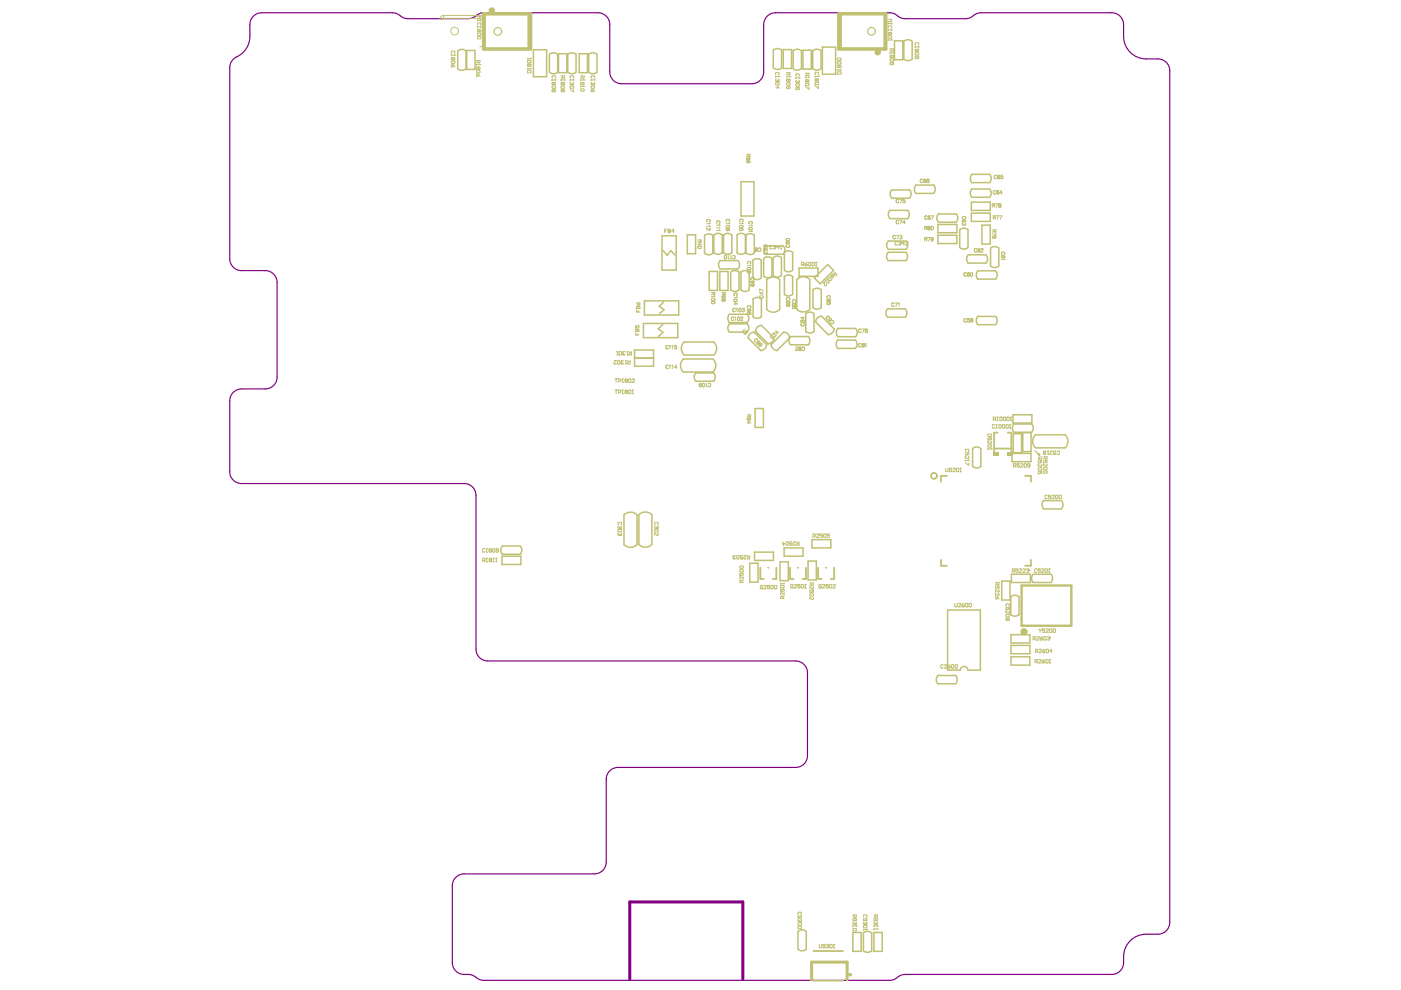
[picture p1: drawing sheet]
<svg xmlns="http://www.w3.org/2000/svg" width="297mm" height="210mm" viewBox="0 0 297 210" stroke-linecap="round" stroke-linejoin="round" font-family="sans-serif">
<path d="M53.5 3.6a2.51 2.51 0 0 1 2-.9h27.7l.7 .1 1.6 .9 1 .3 13.1-.1 .7-.2 1.2-.8 1.1-.2h24.2a2.51 2.51 0 0 1 2.5 2.5v10a2.51 2.51 0 0 0 2.5 2.6h27.6a2.51 2.51 0 0 0 2.5-2.6v-10a2.51 2.51 0 0 1 2.5-2.5h24.2l.7 .1 1.6 .9 1 .3 13.2-.1 .7-.2 1.2-.8 1-.2h27.7a2.51 2.51 0 0 1 2.5 2.5 7 7 0 0 0 1.1 5.6 4.8 4.8 0 0 0 3.7 1.7h2.5a2.51 2.51 0 0 1 2.5 2.5v180.6a2.51 2.51 0 0 1-2.5 2.5 7 7 0 0 0-5.6 1.1 5.3 5.3 0 0 0-1.7 4.9 2.51 2.51 0 0 1-2.5 2.5h-43.8l-1 .2-1.2 .8-1.1 .3h-86l-1.1-.3a3.7 3.7 0 0 0-3.1-1 2.51 2.51 0 0 1-2.5-2.5v-16.3a2.51 2.51 0 0 1 2.5-2.5h27.6a2.51 2.51 0 0 0 2.5-2.5v-17.6a2.51 2.51 0 0 1 2.5-2.5h37.7a2.51 2.51 0 0 0 2.5-2.5v-17.6a2.51 2.51 0 0 0-2.5-2.5h-65.3a2.51 2.51 0 0 1-2.5-2.5v-32.6a2.51 2.51 0 0 0-2.5-2.5h-47.2a2.51 2.51 0 0 1-2.5-2.5v-15a2.51 2.51 0 0 1 2.5-2.5h5a2.51 2.51 0 0 0 2.6-2.5v-20.1a2.51 2.51 0 0 0-2.6-2.5h-5a2.51 2.51 0 0 1-2.5-2.5v-40.6a2.79 2.79 0 0 1 2.1-2.6 4.8 4.8 0 0 0 2.2-4v-3.1z" fill="none" stroke="#800080" stroke-width=".25"/>
<path d="M157.5 207.6v-16.4h-24v16.4" fill="none" stroke="#800080" stroke-width=".64"/>
<g fill="#c0c073">
<path d="M210.6 95.9h1v.8h-1z"/>
<path d="M213.6 95.9h1v.8h-1z"/>
</g>
<g fill="none" stroke="#c0c073" stroke-width=".64">
<path d="M102.5 2.9h10v7.5h-10zM102.7 3h9.4v7.4h-9.4zM177.8 2.9h10v7.5h-10zM178.2 2.9v7.4h9.4v-7.4M220.3 96.4h.1M172.1 207.8v-3.8h7.5v3.8"/>
<circle cx="104.2" cy="2.2" r=".33"/>
<circle cx="186.1" cy="11.1" r=".33"/>
</g>
<g fill="none" stroke="#c0c073" stroke-width=".32">
<path d="M97 10.8a1.24 1.24 0 0 1 1.8 0v3.8a1.34 1.34 0 0 1-1.8 0zM99 10.7h1.7v4h-1.7zM113.1 10.5h2.8v5.8h-2.8zM116.5 11.5a1.34 1.34 0 0 1 1.7 0v3.8a1.24 1.24 0 0 1-1.7 0zM118.4 11.4h1.8v4h-1.8zM120.4 11.5a1.34 1.34 0 0 1 1.7 0v3.8a1.24 1.24 0 0 1-1.7 0zM122.8 11.4h1.8v4h-1.8zM124.8 11.5a1.34 1.34 0 0 1 1.8 0v3.8a1.24 1.24 0 0 1-1.8 0zM164 10.6a1.34 1.34 0 0 1 1.7 0v3.8a1.24 1.24 0 0 1-1.7 0zM166.1 10.5h1.7v4h-1.7zM168.2 10.8a1.34 1.34 0 0 1 1.7 0v3.7a1.24 1.24 0 0 1-1.7 0zM170.2 10.6h1.8v4.1h-1.8z"/>
<path d="M172.3 10.8a1.34 1.34 0 0 1 1.8 0v3.7a1.24 1.24 0 0 1-1.8 0zM174.4 10h2.8v5.7h-2.8zM189.7 8.7h1.7v4h-1.7zM191.6 8.8a1.24 1.24 0 0 1 1.8 0v3.7a1.34 1.34 0 0 1-1.8 0zM157.1 38.5h2.8v7.3h-2.8zM194.2 39.2h3.7a1.24 1.24 0 0 1 0 1.8h-3.7a1.34 1.34 0 0 1 0-1.8zM206 37h3.8a1.24 1.24 0 0 1 0 1.7h-3.8a1.34 1.34 0 0 1 0-1.7zM140.4 50h3v7.3h-3zM140.6 53.1l.9 1 .7-1 .9 1M145.7 49.8h1.8v4h-1.8zM149.4 49.9a1.34 1.34 0 0 1 1.7 0v3.8a1.24 1.24 0 0 1-1.7 0zM150.4 57.6h1.7v4h-1.7z"/>
<path d="M151.4 49.8a1.24 1.24 0 0 1 1.7 0v3.8a1.34 1.34 0 0 1-1.7 0zM152.6 57.6h1.8v4h-1.8zM152.7 55.3h3.8a1.34 1.34 0 0 1 0 1.7h-3.8a1.24 1.24 0 0 1 0-1.7zM153.4 49.8a1.24 1.24 0 0 1 1.8 0v3.8a1.34 1.34 0 0 1-1.8 0zM154.9 57.7a1.34 1.34 0 0 1 1.8 0v3.7a1.24 1.24 0 0 1-1.8 0zM156.3 49.8a1.24 1.24 0 0 1 1.7 0v3.8a1.34 1.34 0 0 1-1.7 0zM157.1 57.7a1.34 1.34 0 0 1 1.8 0v3.7a1.24 1.24 0 0 1-1.8 0zM158.2 49.9a1.24 1.24 0 0 1 1.7 0v3.7a1.34 1.34 0 0 1-1.7 .1zM159.6 55.2a1.34 1.34 0 0 1 1.8 0v3.7a1.24 1.24 0 0 1-1.8 0zM161.9 54.8a1.24 1.24 0 0 1 1.8 0v3.8a1.34 1.34 0 0 1-1.8 0zM162.3 52.2h3.8a1.24 1.24 0 0 1 0 1.7h-3.8a1.34 1.34 0 0 1 0-1.7zM162.5 59.3a1.84 1.84 0 0 1 2.8 0v6.3a1.89 1.89 0 0 1-2.7 0z"/>
<path d="M163.9 54.7a1.24 1.24 0 0 1 1.8 0v3.7a1.34 1.34 0 0 1-1.8 0zM166.3 58.6a1.34 1.34 0 0 1 1.8 0v3.8a1.24 1.24 0 0 1-1.8 0zM166.3 53.5a1.24 1.24 0 0 1 1.8 0v3.8a1.34 1.34 0 0 1-1.8 0zM168.9 59.3a1.84 1.84 0 0 1 2.8 0v6.3a1.89 1.89 0 0 1-2.8 0zM169.4 56.8h4v1.8h-4zM172.7 58.9l2.8-2.8 1.2 1.2-2.8 2.9zM188.3 53.5h3.8a1.24 1.24 0 0 1 0 1.7h-3.8a1.34 1.34 0 0 1 0-1.7zM188.3 51.1h3.8a1.34 1.34 0 0 1 0 1.8h-3.8a1.24 1.24 0 0 1 0-1.8zM189.1 40.3h3.7a1.34 1.34 0 0 1 0 1.7h-3.7a1.24 1.24 0 0 1 0-1.7zM192.5 46.4a1.34 1.34 0 0 0 0-1.8h-3.8a1.24 1.24 0 0 0 0 1.8h3.8M198.9 47.6h4v1.7h-4zM198.9 49.9h4v1.7h-4z"/>
<path d="M199 45.4h3.7a1.34 1.34 0 0 1 0 1.7h-3.7a1.24 1.24 0 0 1 0-1.7zM203.5 48.7a1.34 1.34 0 0 1 1.7 0v3.8a1.24 1.24 0 0 1-1.7 0zM205.3 54h3.7a1.24 1.24 0 0 1 0 1.8h-3.7a1.34 1.34 0 0 1 0-1.8zM205.9 45.2h4.1v1.7h-4.1zM205.9 42.9h4.1v1.7h-4.1zM206 40.1h3.8a1.24 1.24 0 0 1 0 1.7h-3.8a1.34 1.34 0 0 1 0-1.7zM207.3 57.4h3.8a1.24 1.24 0 0 1 0 1.8h-3.8a1.34 1.34 0 0 1 0-1.8zM208.2 47.7h1.7v4h-1.7zM210 56.4a1.24 1.24 0 0 0 1.8 0M210 56.4v-3.8a1.34 1.34 0 0 1 1.8 0v3.8M134.5 74.2h4.1v3.4h-4.1zM134.5 76h4.1"/>
<path d="M134.5 75.9h4.1M136.4 68.6h7.3v3h-7.3zM136.6 63.8h7.3v3h-7.3zM140.5 68.8l-.9 .9 1 .8-1 .9M140.7 64l-.9 .9 1 .8-1 .9M144.8 76.2l6.3-.1a1.84 1.84 0 0 1 0 2.8h-6.2a1.89 1.89 0 0 1-.1-2.7zM145 72.6l6.3-.1a1.84 1.84 0 0 1 0 2.8h-6.3a1.89 1.89 0 0 1 0-2.7zM147.5 79.1h3.8a1.34 1.34 0 0 1 0 1.7h-3.8a1.24 1.24 0 0 1 0-1.7zM154.6 66.6h3.8a1.24 1.24 0 0 1 0 1.8h-3.8a1.34 1.34 0 0 1 0-1.8zM154.6 68.7h3.8a1.24 1.24 0 0 1 0 1.7h-3.8a1.34 1.34 0 0 1 0-1.7zM158.9 70.9l.6-.4 .4-.1 2.6 2.7a1.34 1.34 0 0 1-1.2 1.2l-2.7-2.6zM159.7 63.4a1.34 1.34 0 0 1 1.7 0v3.7a1.24 1.24 0 0 1-1.7 0z"/>
<path d="M160.4 69.5l.7-.4 .3-.1 2.7 2.7a1.34 1.34 0 0 1-1.2 1.2l-2.7-2.7zM163.5 73.1l2.7-2.7a1.24 1.24 0 0 1 1.2 1.3l-2.7 2.6a1.34 1.34 0 0 1-1.2-1.2zM167.6 71.4h3.8a1.34 1.34 0 0 1 0 1.7h-3.8a1.24 1.24 0 0 1 0-1.7zM170.8 66.5a1.24 1.24 0 0 1 1.8 0v3.8a1.34 1.34 0 0 1-1.8 0zM172.4 61.4a1.34 1.34 0 0 1 1.7 0v3.8a1.24 1.24 0 0 1-1.7 0zM173.2 67.5l.6-.4 .4-.1 2.6 2.7a1.34 1.34 0 0 1-1.2 1.3l-2.7-2.7zM177.6 72.1a1.34 1.34 0 0 0 0 1.8M177.6 72.1h3.8a1.24 1.24 0 0 1 0 1.8h-3.8M177.6 69.6h3.8a1.24 1.24 0 0 1 0 1.8h-3.8a1.34 1.34 0 0 1 0-1.8zM188.2 65.5h3.8a1.34 1.34 0 0 1 0 1.7h-3.8a1.24 1.24 0 0 1 0-1.7zM207.3 67.1h3.8a1.24 1.24 0 0 1 0 1.7h-3.8a1.34 1.34 0 0 1 0-1.7zM160.1 86.6h1.8v4h-1.8z"/>
<path d="M206.2 95.1a1.24 1.24 0 0 1 1.8 0v3.8a1.34 1.34 0 0 1-1.8 0zM214.6 96.1h4v1.8h-4zM214.8 87.9h4v1.8h-4zM214.8 92h1.8v4h-1.8zM215 89.9h3.7a1.24 1.24 0 0 1 0 1.8h-3.7a1.34 1.34 0 0 1 0-1.8zM216.9 91.7h1.7v4.1h-1.7zM219.5 92.3l6.3-.1a1.89 1.89 0 0 1 0 2.8h-6.2a1.84 1.84 0 0 1-.1-2.7zM106.4 117.9h4v1.8h-4zM106.5 115.8h3.8a1.34 1.34 0 0 1 0 1.7h-3.8a1.24 1.24 0 0 1 0-1.7zM132.3 109.2a1.89 1.89 0 0 1 2.8 0v6.2a1.84 1.84 0 0 1-2.8 0zM135.5 109.1a1.89 1.89 0 0 1 2.7 0v6.3a1.84 1.84 0 0 1-2.7 0zM159 119.4h1.7v4h-1.7z"/>
<path d="M160 117.1h4v1.7h-4zM165.4 119.1h1.7v4h-1.7zM166.2 116.2h4.1v1.7h-4.1zM171.3 119h1.8v4h-1.8zM172.1 114.4h4.1v1.8h-4.1zM221.3 106.1h3.7a1.24 1.24 0 0 1 0 1.8h-3.7a1.34 1.34 0 0 1 0-1.8zM200.9 129.3h7v12.8h-2.7a.8 .8 0 0 0-.8-.8 .8 .8 0 0 0-.8 .8h-2.7zM212.4 123.2h1.7v4h-1.7zM214.3 126.5a1.34 1.34 0 0 1 1.8 0v3.8a1.24 1.24 0 0 1-1.8 0zM214.3 134.6h4.1v1.7h-4.1zM214.3 136.8h4.1v1.8h-4.1zM214.3 139.3h4.1v1.7h-4.1z"/>
<path d="M214.4 121.8h4.1v1.7h-4.1zM219 121.8h3.8a1.24 1.24 0 0 1 0 1.7h-3.8a1.34 1.34 0 0 1 0-1.7zM198.9 143.2h3.7a1.34 1.34 0 0 1 0 1.8h-3.7a1.24 1.24 0 0 1 0-1.8zM169.2 197.5a1.24 1.24 0 0 1 1.7 0v3.8a1.34 1.34 0 0 1-1.7 0zM180.8 197.7h1.8v4h-1.8zM183.1 197.8a1.24 1.24 0 0 1 1.7 0v3.8a1.34 1.34 0 0 1-1.7 0zM185.3 197.7h1.7v4h-1.7z"/>
</g>
<g fill="none" stroke="#c0c073" stroke-width=".38">
<path d="M210.8 95.1h3.6M211.5 91.7h-.7v4.4M213.7 91.7h.7v4.4M199.5 118.7v1.3h1.3M200.8 100.9h-1.3v1.2M217.3 100.9h1.3v1.2M218.6 118.7v1.3h-1.3M161.2 120.4v2.4h.8M162.8 120.4h.2M164.6 120.4v2.4h-.8M167.5 120.4v2.4h.7M169.1 120.4h.2"/>
<path d="M170.9 120.4v2.4h-.8M173.5 120.4v2.4h.7M175.1 120.4h.1M176.9 120.4v2.4h-.8M172.5 207.9h6.2M172.5 201.6h6.2"/>
<circle cx="198" cy="100.9" r=".63"/>
<circle cx="180.2" cy="206.7" r=".19"/>
</g>
<g fill="none" stroke="#c0c073" stroke-width=".21">
<path d="M94.1 3.3a.75 .75 0 0 0-.8 .7l.8-.1M94.1 3.3v.6M94.1 3.3h7.6M94.1 3.9h7.6M95.7 13.8l.4-.1v.4l-.3 .1zM95.7 13.1l.6-.1 .1 .3-.6 .2zM95.7 11.6v.2M95.7 11.7h.7M95.8 11.3l-.1-.1 .1-.4 .6 .2-.1 .3M96.1 12.3l-.2-.1-.2 .1 .1 .4 .3-.1M96.1 12.3l.1-.1 .2 .1-.1 .4-.2-.1M96.1 12.3v.3"/>
<path d="M96.1 13.7l.3 .5M96.3 11.6l.1 .1M96.4 11.7h.1M101 15.8l.4-.1v.4l-.3 .1zM101 12.8h.8v.4l-.4 .1-.1-.5M101 15.1l.6-.1 .2 .3-.7 .2zM101 13.6v.2M101 13.7h.8M101.2 4.2v.3M101.2 5.6v.3M101.2 7.1l.6-.1 .2 .4-.7 .1zM101.2 7.9l.6-.2 .2 .4-.7 .1z"/>
<path d="M101.2 3.5h.8l-.3 .2 .3 .3h-.8M101.2 4.4h.8M101.2 5.7h.8M101.3 13.1l-.3 .2M101.3 5.4l-.1-.2 .1-.3 .7 .1-.2 .4M101.4 14.3l.1-.1 .3 .1-.2 .4-.2-.1M101.4 14.3l-.1-.1-.3 .1 .1 .4 .3-.1M101.4 14.3v.3M101.4 15.7l.4 .5M101.6 6.4l-.1-.2-.3 .2 .1 .3 .3-.1M101.6 6.4l.1-.2 .3 .2-.2 .3-.2-.1M101.6 6.4v.2"/>
<path d="M101.6 13.6l.2 .1M101.7 3.9l.8 .1M101.7 3.3a.75 .75 0 0 1 .8 .7M101.7 3.3v.6M101.8 13.7h.1M101.8 5.6l.2 .1M102 5.7h.1M102 4.2v.3M102.5 4v5.2a.75 .75 0 0 1-.8 .7M111.8 14.6h.1M111.8 12.4h.1M111.8 12.9l.7-.1 .1 .4-.6 .1z"/>
<path d="M111.8 12.4l.2 .2M111.8 15.1l.7-.2 .1 .5h-.8zM111.8 14.6h.8M111.8 14.6l.2 .1M111.8 12.4h.8M112.2 13.7l-.1-.1-.3 .1 .2 .4 .2-.2M112.2 13.7l.1-.1 .3 .1-.1 .4-.3-.2M112.2 13.7v.2M112.6 12.3v.3M112.6 14.4v.3M117 18.3l.7-.1 .1 .4-.6 .1zM117 17h.8"/>
<path d="M117 16.8v.3M117.2 16.6l-.2-.1 .2-.4h.5l.1 .1-.1 .4M117.4 17.6l-.1-.1-.3 .1 .2 .4 .2-.2M117.4 17.6l.1-.1 .3 .1-.1 .4-.3-.2M117.4 19.1l-.1-.1-.3 .1 .2 .4 .2-.2M117.4 19.1l.1-.1 .3 .1-.1 .4-.3-.2M117.4 17.6v.2M117.4 19.1v.2M117.7 16.8l.1 .2M117.8 17h.1M119 18.3l.6-.1 .1 .4-.6 .1zM119 16.1h.7v.4l-.4 .1-.1-.5"/>
<path d="M119 17h.7M119 16.8v.3M119.2 16.3l-.2 .3M119.3 17.6l.2-.1 .2 .1-.1 .4-.3-.2M119.3 17.6l-.1-.1-.2 .1 .1 .4 .2-.2M119.3 19.1l-.1-.1-.2 .1 .1 .4 .2-.2M119.3 19.1l.2-.1 .2 .1-.1 .4-.3-.2M119.3 17.6v.2M119.3 19.1v.2M119.6 16.8l.1 .2M119.7 17h.1M120.9 18.3l.6-.1 .1 .4-.6 .1z"/>
<path d="M120.9 17h.7M120.9 19l.6 .5h.1v-.5M120.9 16.8v.3M121 17.5l-.1 .3 .1 .2 .2-.2M121 16.6l-.1-.1 .1-.4 .6 .1-.1 .4M121.2 17.8l.2 .2M121.2 17.7v.1M121.4 18h.1M121.5 17.5l.1 .3-.2 .2M121.5 16.8l.1 .2M121.6 17h.1M123.1 16.1h.8v.4l-.4 .1-.2-.5"/>
<path d="M123.1 19l.6-.2 .2 .4-.7 .1zM123.1 16.8v.3M123.1 18.2v.3M123.1 17h.8M123.1 18.3h.8M123.3 16.3l-.2 .3M123.5 17.6l-.2-.1-.2 .1 .1 .4 .3-.2M123.5 17.6l.1-.1 .3 .1-.2 .4-.2-.2M123.5 17.6v.2M123.7 16.8l.2 .2M123.7 18.2l.2 .1M123.9 17h.1"/>
<path d="M123.9 18.3h.1M125.3 18.3l.7-.1 .1 .4-.6 .1zM125.3 17h.8M125.3 16.8v.3M125.3 19.1l.4-.1v.3l-.2 .2zM125.5 17.5l-.2 .3 .2 .2 .2-.2M125.5 16.6l-.2-.1 .2-.4h.5l.1 .1-.1 .4M125.7 17.8l.1 .2M125.7 17.7v.1M125.7 19l.4 .5M125.8 18h.1M126 16.8l.1 .2"/>
<path d="M126 17.5l.1 .3-.3 .2M126.1 17h.1M164.4 16.2h.8M164.4 17.6l.7-.1 .1 .4-.6 .1zM164.4 16.1v.3M164.4 18.6h.8l-.4-.3v.5M164.6 16.7l-.2 .4 .2 .1 .2-.1M164.6 15.9l-.2-.2 .2-.3 .6 .1-.1 .4M164.8 17.1l.1 .1M164.8 17v.1M164.9 17.2h.1M165.1 16.7l.1 .4-.3 .1"/>
<path d="M165.1 16.1l.1 .1M165.2 16.2h.1M166.8 15.4h.7l-.1 .5-.4-.1v-.4M166.8 16.1v.3M166.8 16.3h.7M166.9 18.3l-.1 .1 .1 .4h.5l.1-.4-.2-.1-.2 .5M166.9 17.5h.5l.1 .4-.6 .1-.1-.1zM167 15.6l-.2 .3M167.1 16.9v.2M167.1 16.9l.2-.1 .2 .1-.1 .4-.3-.2M167.1 16.9l-.1-.1-.2 .1 .1 .4 .2-.2M167.4 16.1l.1 .2"/>
<path d="M167.5 16.3h.1M168.7 17.9l.7-.1 .1 .3-.6 .2zM168.7 16.4v.2M168.7 16.5h.8M168.9 18.5l-.2 .2 .2 .3 .3-.1-.1-.4h.4v.5M168.9 16.1l-.2-.1 .2-.4 .6 .2-.1 .3M168.9 17l-.2 .4 .2 .1 .2-.1M169.1 17.4l.1 .1M169.1 17.3v.1M169.2 17.5h.1M169.4 17l.1 .4-.3 .1M169.4 16.4l.1 .1"/>
<path d="M169.5 16.5h.1M170.8 15.5h.7v.4l-.4 .1-.1-.5M170.8 17.8l.6-.2 .1 .4-.6 .1zM170.8 18.4l.6 .5h.1v-.5M170.8 16.3v.2M170.8 16.4h.7M171 15.8l-.2 .2M171.1 17v.3M171.1 17l-.1-.1-.2 .1 .1 .4 .2-.1M171.1 17l.2-.1 .2 .1-.1 .4-.3-.1M171.4 16.3l.1 .1M171.5 16.4h.1"/>
<path d="M172.8 16.2h.8M172.8 17.6l.6-.1 .2 .3-.7 .2zM172.8 18.2l.6 .5h.2v-.5M172.8 16.1v.2M172.9 15.8l-.1-.1 .1-.4h.5l.2 .1-.2 .4M173.2 16.8l.1-.1 .3 .1-.2 .4-.2-.1M173.2 16.8l-.1-.1-.3 .1 .1 .4 .3-.1M173.2 16.8v.3M173.4 16.1l.2 .1M173.6 16.2h.1M177.6 14.8h.1M177.6 15.3l.6-.1 .1 .5h-.7z"/>
<path d="M177.6 12.5l.6-.2 .1 .4-.6 .1zM177.6 13.2l.6-.1 .1 .4-.6 .1zM177.6 14.8h.7M177.6 14.8l.1 .2M178 14l.1-.2 .2 .2-.1 .3-.2-.1M178 14l-.2-.2-.2 .2 .1 .3 .3-.1M178 14v.2M178.3 14.7v.3M188.3 4.1h.8l-.3 .2 .3 .3h-.8M188.3 7.7l.6-.1 .2 .4-.7 .1zM188.3 5h.8M188.3 4.8v.3"/>
<path d="M188.3 6.2v.3M188.3 8.4v.2M188.3 6.3h.8M188.3 8.5h.8M188.4 6l-.1-.2 .1-.3h.5l.2 .1-.2 .4M188.7 7v.2M188.7 7l.1-.2 .3 .2-.2 .4-.2-.2M188.7 7l-.1-.2-.3 .2 .1 .4 .3-.2M188.7 10.3h.8l-.2 .5-.3-.1v-.4M188.7 11.1v.2M188.7 11.2h.8M188.8 13.2l-.1 .1 .1 .4 .4-.1-.1-.4h.4v.5"/>
<path d="M188.8 12.5h.5l.2 .3-.7 .2-.1-.2zM188.9 6.2l.2 .1M188.9 8.4l.2 .1M189 10.6l-.3 .2M189.1 6.3h.1M189.1 8.5h.1M189.1 4.8v.3M189.1 11.8l-.1-.1-.3 .1 .1 .4 .3-.1M189.1 11.8l.1-.1 .3 .1-.2 .4-.2-.1M189.1 11.8v.3M189.3 11.1l.2 .1M189.5 11.2h.1"/>
<path d="M194 11.3l.7-.1 .1 .4-.7 .1zM194 9.8v.3M194 9.9h.8M194.1 11.9l-.1 .2 .1 .4 .4-.2-.1-.4h.4v.6M194.1 9.6l-.1-.2 .1-.3 .7 .1-.1 .4M194.4 10.6l.1-.2 .3 .2-.1 .3-.3-.1M194.4 10.6l-.1-.2-.3 .2 .1 .3 .3-.1M194.4 10.6v.2M194.7 9.8l.1 .1M194.8 9.9h.1M158.3 34.3l.2 .2 .2-.2M158.3 32.7h.7v.5"/>
<path d="M158.3 34.3h.1M158.4 33.4l-.1 .4 .5 .1M158.5 34.1l.5 .1-.1 .3M158.5 34.1l-.2 .2M158.5 34.1l.2 .2M158.7 32.7v.5h.2M158.7 33l-.4 .2M158.7 34.3h.1M159 33.2h-.1M195.6 38.1a.28 .28 0 0 0-.3-.1 .28 .28 0 0 0-.2 .3v.1a.28 .28 0 0 0 .2 .3 .28 .28 0 0 0 .3-.2M195.8 38.5l.3 .2 .2-.2M195.8 38.5l.3-.2 .2 .2"/>
<path d="M196.3 38.1l-.3-.1-.2 .5M196.3 38.5h.1M196.5 38v.2l.5 .3a.25 .25 0 0 1-.3 .2 .25 .25 0 0 1-.2-.2l.4-.4v-.1zM211.3 37.3a.28 .28 0 0 0-.3-.1 .28 .28 0 0 0-.2 .2v.2a.28 .28 0 0 0 .2 .3 .28 .28 0 0 0 .3-.2M212 37.3l-.4-.1-.1 .5M212.6 37.2h-.4v.3a.27 .27 0 0 1 .4 0 .27 .27 0 0 1-.1 .4 .27 .27 0 0 1-.3-.1M140.9 49h.3M141.4 48.6h-.5v.7M141.7 49h.1M141.7 48.6l.5 .1-.2 .6h-.3zM141.7 49h.3M142.9 49h-.5l.4-.4v.7"/>
<path d="M148 50.9h.7l-.1 .4h-.2l-.1-.4M148 51.9h.7l-.5-.4v.6M148 52.3a.37 .37 0 0 1 .4-.1 .37 .37 0 0 1 .3 .4 .37 .37 0 0 1-.5 .2 .37 .37 0 0 1-.2-.5zM148.3 51.1l-.3 .3M150 47a.28 .28 0 0 1-.2-.3 .28 .28 0 0 1 .3-.2h.2a.28 .28 0 0 1 .3 .2 .28 .28 0 0 1-.2 .3M150.4 48.4h.1M150.4 47.8l.2 .2h-.8M150.4 47.3l.2 .1h-.8M150.5 48.8h-.2l-.5-.4v.5M150.5 48.4v.1M150.5 48.5v.3M150.5 48.8h.1"/>
<path d="M152.1 47.3a.28 .28 0 0 1-.2-.3 .28 .28 0 0 1 .3-.2h.2a.28 .28 0 0 1 .2 .2 .28 .28 0 0 1-.1 .3M152.5 47.6l.1 .1h-.7M152.5 48.1l.1 .2h-.7M152.5 48.7l.1 .1h-.7M153.6 54.2a.34 .34 0 0 1 .4 .3 .34 .34 0 0 1-.4 .4l-.1-.3zM154 47.9a.37 .37 0 0 1 .4-.1 .37 .37 0 0 1 .3 .4 .37 .37 0 0 1-.5 .1 .37 .37 0 0 1-.2-.4zM154.1 47a.28 .28 0 0 1-.2-.3 .28 .28 0 0 1 .3-.2h.2a.28 .28 0 0 1 .3 .2 .28 .28 0 0 1-.2 .3M154.2 48.9h.1M154.2 48.5l.2 .2-.2 .2M154.2 48.5l.5 .1-.1 .3M154.2 48.5l-.2 .2 .2 .2M154.4 54.1v.8l.2-.1"/>
<path d="M154.6 47.2l.1 .2h-.7M155 54.1v.8l.1-.1M155.3 54.3a.28 .28 0 0 1 .4-.2 .28 .28 0 0 1 .2 .3v.2a.28 .28 0 0 1-.2 .3 .28 .28 0 0 1-.4-.2M156.8 47.9a.38 .38 0 0 1 .5-.2 .38 .38 0 0 1 .2 .4 .37 .37 0 0 1-.4 .2 .37 .37 0 0 1-.3-.4zM156.9 48.4a.27 .27 0 0 0-.1 .4 .27 .27 0 0 0 .4 .1 .27 .27 0 0 0 0-.4h.4v.4M157 47a.28 .28 0 0 1-.2-.3 .28 .28 0 0 1 .3-.2h.2a.28 .28 0 0 1 .3 .2 .28 .28 0 0 1-.2 .3M157.4 47.2l.2 .2h-.8M158.5 56.8a.38 .38 0 0 1 .4-.1 .38 .38 0 0 1 .3 .4 .38 .38 0 0 1-.5 .2 .38 .38 0 0 1-.2-.5zM158.5 57.5a.37 .37 0 0 1 .4-.1 .37 .37 0 0 1 .3 .4 .38 .38 0 0 1-.5 .1 .38 .38 0 0 1-.2-.4zM158.6 56a.28 .28 0 0 1-.2-.4 .28 .28 0 0 1 .3-.2h.2a.28 .28 0 0 1 .3 .2 .28 .28 0 0 1-.2 .4M158.8 48.3a.37 .37 0 0 1 .5-.1 .37 .37 0 0 1 .2 .4 .37 .37 0 0 1-.5 .2 .37 .37 0 0 1-.2-.5zM158.9 47.5a.28 .28 0 0 1-.1-.3 .28 .28 0 0 1 .2-.3h.2a.28 .28 0 0 1 .3 .3 .28 .28 0 0 1-.2 .3"/>
<path d="M159 56.2l.2 .2h-.8M159.3 59.6l-.1 .3 .5 .1M159.3 59.3a.28 .28 0 0 1-.1-.3 .28 .28 0 0 1 .3-.2h.1a.28 .28 0 0 1 .3 .2 .28 .28 0 0 1-.2 .3M159.4 47.7l.1 .2h-.7M159.4 48.9l.1 .2h-.7M159.5 59.8l.2 .2M159.5 59.8h.1M159.5 59.8l.2-.2 .2 .2M159.9 59.8h.1M159.9 59.8l-.2 .2M160.1 52.6h.4v.3l-.4 .2v.2h.4v-.2l-.4-.2zM160.8 52.7a.28 .28 0 0 1 .3-.1 .28 .28 0 0 1 .2 .2v.2a.28 .28 0 0 1-.2 .3 .28 .28 0 0 1-.3-.2"/>
<path d="M162 52.7v.3l.4 .1M162.1 53.3a.25 .25 0 0 0-.1 .5 .25 .25 0 0 0 .4-.2l.3 .2v-.4M162.1 52.5a.28 .28 0 0 1-.2-.4 .28 .28 0 0 1 .3-.2h.2a.28 .28 0 0 1 .3 .2 .28 .28 0 0 1-.2 .4M162.2 52.9l.2 .2M162.2 52.9h.1M162.4 52.7l-.2 .2M162.4 52.7h.1M162.5 52.7l.2 .2M162.7 52.9h.1M162.7 52.9l-.3 .2M163.7 52.1l-.1-.1-.4 .1 .1 .7 .4-.2M164 52.1l.3-.1 .2 .3"/>
<path d="M164.2 52.4h.1M164.3 52.4l.2 .1-.2 .3-.3-.2M164.5 52.3h.1M164.5 52.3l-.2 .1M165.2 52.4h-.5l.4-.4v.8M165.5 52.8h.2M165.6 52h.1M165.6 52v.8M165.6 52l-.1 .1M166.7 50.7a.38 .38 0 0 1 .4-.2 .38 .38 0 0 1 .3 .4 .37 .37 0 0 1-.5 .2 .37 .37 0 0 1-.2-.4zM166.8 51.9a.28 .28 0 0 0-.2 .3 .28 .28 0 0 0 .3 .3h.2a.28 .28 0 0 0 .3-.3 .28 .28 0 0 0-.2-.3M166.9 51.3l.5 .1-.1 .3"/>
<path d="M169.9 56.1h.4l.1-.4-.5-.1v.8M170.2 56.1l.2 .3M170.7 56h.3l.2 .2-.4 .2zM171.2 55.6l-.5 .4M171.4 55.7l.1-.1 .4 .1-.1 .7-.4-.2zM172.2 55.7l.1-.1 .4 .1-.2 .7-.3-.2zM172.9 56.4h.3M173 55.6h.1M173 55.6v.8M173 55.6l-.1 .1M175.1 59.5l.3-.2 .4 .6-.4 .1zM175.8 58.8l.5 .4-.2 .3-.5-.3z"/>
<path d="M176.1 58.5l.2-.2 .4 .2-.3 .2-.3-.1zM176.6 58h.3M176.7 58.5l-.1 .6M176.9 57.7l.6 .5-.3 .3-.4-.2 .3-.5M189.9 50.1a.28 .28 0 0 0-.4-.2 .28 .28 0 0 0-.2 .3v.2a.28 .28 0 0 0 .2 .2 .28 .28 0 0 0 .4-.1M190.1 49.9h.5l-.4 .7M190.3 51.3l-.2-.1-.3 .1 .1 .7 .4-.2M190.5 51.3l.4-.1 .1 .3M190.5 46.9a.28 .28 0 0 0-.3-.2 .28 .28 0 0 0-.2 .3v.2a.28 .28 0 0 0 .2 .3 .28 .28 0 0 0 .3-.2M190.5 42.4a.28 .28 0 0 0-.3-.2 .28 .28 0 0 0-.2 .3v.2a.28 .28 0 0 0 .2 .3 .28 .28 0 0 0 .3-.2M190.7 46.7h.5l-.3 .8M190.7 42.2h.5l-.3 .8"/>
<path d="M190.8 51.6h.1M190.8 49.9h.4l-.2 .3a.25 .25 0 0 1 .2 .4 .25 .25 0 0 1-.5-.1M190.9 51.6l.1 .1-.1 .3-.4-.2M191 51.5h.1M191 51.5l-.1 .1M191.8 51.6h-.5l.3-.4v.8M191.8 42.2h-.3v.4a.27 .27 0 0 1 .4 0 .27 .27 0 0 1-.1 .4 .27 .27 0 0 1-.4-.1M192 47.2h-.6l.4-.5v.8M192 51.3l.1-.1 .4 .1-.5 .7h.5M196.1 50.7h.4v-.3h-.4v.7M196.1 48.3h.4v-.2l-.4-.1v.7M196.3 50.7l.3 .4"/>
<path d="M196.3 48.3l.3 .4M196.6 45.9a.28 .28 0 0 0-.3-.1 .28 .28 0 0 0-.2 .2v.2a.28 .28 0 0 0 .2 .3 .28 .28 0 0 0 .3-.2M196.7 50.4h.5l-.3 .7M196.8 48v.2l.4 .3a.25 .25 0 0 1-.2 .2 .25 .25 0 0 1-.3-.2l.5-.3v-.2zM196.8 46.3l.2-.3 .3 .3M196.8 46.3l.2 .2 .3-.2M197.2 45.9l-.3-.1-.1 .5M197.3 46.3h.1M197.4 45.8h.5l-.3 .7M197.5 48a.34 .34 0 0 1 .4 .4 .34 .34 0 0 1-.4 .3l-.1-.3zM197.9 50.6l-.1 .5-.4-.1M204 46.8v.1"/>
<path d="M204 46.9l.2 .2 .3-.2M204.2 47.2a.25 .25 0 0 0-.1 .5 .25 .25 0 0 0 .4-.2l.3 .2v-.4M204.2 46.4a.28 .28 0 0 1-.2-.3 .28 .28 0 0 1 .3-.2h.2a.28 .28 0 0 1 .3 .2 .28 .28 0 0 1-.2 .3M204.3 46.6l.2 .2M204.3 46.6l.4 .1v.3M204.3 46.6l-.3 .2M204.5 46.8v.1M204.9 58a.28 .28 0 0 0-.3-.2 .28 .28 0 0 0-.2 .3v.2a.28 .28 0 0 0 .2 .3 .28 .28 0 0 0 .3-.2M205.1 58.3l.2 .3M205.3 58.6h.1M205.3 58.1h.1M205.3 58.1l-.2 .2"/>
<path d="M205.4 58.1l.2 .2-.2 .3M205.5 57.9h-.3l-.1 .4M205.8 57.9a.34 .34 0 0 1 .4 .3 .34 .34 0 0 1-.4 .3l-.1-.3zM207.1 52.9a.28 .28 0 0 0-.3-.2 .28 .28 0 0 0-.2 .3v.2a.28 .28 0 0 0 .2 .3 .28 .28 0 0 0 .3-.2M207.3 53.2l.2 .3 .3-.3M207.3 53.2l.2-.2 .3 .2M207.8 52.8l-.4-.1-.1 .5M207.8 53.2h.1M208 52.9l.1-.2 .3 .1-.4 .7h.5M210.4 50.3h.1M210.4 48.7h.7v.5h-.2M210.4 50.3l.2 .2 .3-.2"/>
<path d="M210.6 46.1h.4l.1-.3h-.5v.7M210.6 50.1l.5 .1-.1 .3M210.6 50.1l-.2 .2M210.6 50.1l.3 .2M210.6 43.6l.3 .4M210.8 48.7v.5M210.8 49l-.4 .2M210.8 43.2h-.4v.8M210.8 49.2h.1M210.8 43.2l.1 .1M210.8 43.5l-.4 .1M210.8 46.1l.3 .4"/>
<path d="M210.9 50.3h.1M210.9 43.3v.2M210.9 43.5h-.1M211.1 43.2h.5l-.4 .8M211.1 40.6a.28 .28 0 0 0-.3-.2 .28 .28 0 0 0-.2 .3v.2a.28 .28 0 0 0 .2 .2 .28 .28 0 0 0 .3-.1M211.1 49.4v.5l-.7-.4M211.3 45.8h.5l-.4 .7M211.8 40.5l-.4-.1-.1 .5M211.8 43.2v.3l.4 .2a.25 .25 0 0 1-.2 .3 .25 .25 0 0 1-.3-.3l.5-.3v-.2zM211.9 45.8h.5l-.3 .7M212.3 54.4v.1M212.3 54.5l.2 .2"/>
<path d="M212.5 54a.28 .28 0 0 1-.2-.3 .28 .28 0 0 1 .3-.2h.2a.28 .28 0 0 1 .3 .2 .28 .28 0 0 1-.2 .3M212.5 40.9h-.5l.3-.5v.7M212.5 54.7h.1M212.6 54.2l.4 .1v.3M212.6 54.2l-.3 .2M212.6 54.2l.2 .2M212.8 54.5l-.2 .2M212.8 54.4v.1M212.9 54.8l.2 .2h-.8M130.2 76.4h.5l-.5 .5 .1 .3 .4-.1M130.8 74.5h.2M130.9 75.3h.1"/>
<path d="M130.9 74.5v.8M130.9 76.6l.2-.2 .3 .2-.1 .6-.4-.1zM131 75.2l-.1 .1M131.3 74.7l.1-.2 .4 .2-.2 .6-.3-.1zM131.7 76.9h.1M131.7 76.9l.1 .3 .4-.1M131.8 76.8l-.1 .1M131.8 76.8h.1M132 75h.1M132 75l.1 .3 .4-.1M132.1 74.9l-.1 .1M132.1 74.9h.2"/>
<path d="M132.2 76.6l-.4-.2-.1 .2 .1 .2M132.5 74.7l-.4-.2-.1 .2 .1 .2M132.6 76.4h.2M132.7 77.2h.1M132.7 76.4v.8M132.8 77.1l-.1 .1M132.9 74.5h.2M133 75.3h.1M133 74.5v.8M133.1 76.4l.2 .3M133.1 75.2l-.1 .1M133.4 74.5l.2 .3"/>
<path d="M133.6 76.4v.8h-.4l-.1-.4 .5-.1M133.9 74.5v.8h-.4l-.1-.4 .5-.1M134.7 69v.5h.4l-.1-.4 .4-.1 .1 .1-.1 .4M134.7 69.9l.7-.1 .1 .5h-.8zM134.7 70.5v.5h.8M134.9 65l.7-.1 .1 .5h-.8zM134.9 65.7v.5h.8M134.9 64.1l.4 .5M135.1 70.3h.1M135.1 69.9v.4M135.1 70.8v.2M135.3 65.4h.1"/>
<path d="M135.3 65v.4M135.3 65.9v.3M135.4 64.1l.3 .2-.1 .3h-.3zM141.7 73.4a.28 .28 0 0 0-.3-.2 .28 .28 0 0 0-.2 .3v.2a.28 .28 0 0 0 .2 .3 .28 .28 0 0 0 .3-.2M141.7 77.6a.28 .28 0 0 0-.3-.2 .28 .28 0 0 0-.2 .3v.2a.28 .28 0 0 0 .2 .3 .28 .28 0 0 0 .3-.2M141.9 73.4l.2-.2v.8M141.9 77.6l.2-.2v.8M142.5 73.4l.1-.2v.8M142.5 77.6l.1-.2v.8M143.4 73.2h-.3l-.1 .4a.27 .27 0 0 1 .4 0 .27 .27 0 0 1 0 .3 .27 .27 0 0 1-.4-.1M143.5 77.9h-.5l.4-.5v.8M150.8 62h.8l-.1 .5-.2-.1-.1-.4"/>
<path d="M150.9 64a.37 .37 0 0 1 .4-.1 .37 .37 0 0 1 .2 .4 .37 .37 0 0 1-.4 .1 .37 .37 0 0 1-.2-.4zM150.9 63.3a.37 .37 0 0 1 .4-.1 .37 .37 0 0 1 .2 .4 .37 .37 0 0 1-.4 .2 .37 .37 0 0 1-.2-.5zM151.2 62.3l-.4 .2M151.4 62.7l.2 .2h-.8M153.1 62h.7l-.1 .5-.2-.1-.1-.4M153.1 63.4a.31 .31 0 0 1 .4 0 .31 .31 0 0 1 .1 .4l.2-.1v-.3h-.2a.31 .31 0 0 1-.1 .4 .31 .31 0 0 1-.4 0zM153.2 62.7l-.1 .3 .5 .2M153.3 62.9l.3-.2 .2 .2M153.3 62.9l.3 .3M153.3 62.9h.1M153.4 62.3l-.3 .2M153.8 62.9h.1"/>
<path d="M153.8 62.9l-.2 .3M155.6 64.5h.7l-.5-.4v.5M155.6 67.4a.28 .28 0 0 0-.3-.2 .28 .28 0 0 0-.3 .3v.2a.28 .28 0 0 0 .3 .3 .28 .28 0 0 0 .3-.2M155.6 63.5a.37 .37 0 0 1 .5-.1 .37 .37 0 0 1 .2 .4 .38 .38 0 0 1-.5 .2 .38 .38 0 0 1-.2-.5zM155.8 62.7a.28 .28 0 0 1-.2-.4 .28 .28 0 0 1 .3-.2h.1a.28 .28 0 0 1 .3 .2 .28 .28 0 0 1-.1 .4M155.8 67.4l.2-.2v.8M155.9 65.5a.28 .28 0 0 0-.3-.1 .28 .28 0 0 0-.3 .2v.2a.28 .28 0 0 0 .3 .3 .28 .28 0 0 0 .3-.2M156.1 65.5l.2-.1v.7M156.2 62.9l.1 .2h-.7M156.5 67.3a.34 .34 0 0 1 .4 .3 .34 .34 0 0 1-.4 .3l-.1-.3zM156.8 65.4a.34 .34 0 0 1 .4 .3 .34 .34 0 0 1-.4 .4l-.2-.3zM157.1 67.4h.1"/>
<path d="M157.1 67.3v.1M157.1 67.3l.2-.1 .2 .2-.5 .6h.5M157.1 67.3h.1M157.4 65.4h.4l-.2 .2a.27 .27 0 0 1 .2 .5 .25 .25 0 0 1-.5-.1M157.9 69.8l-.5 .5h.2M158 70.2a.28 .28 0 0 1 .4 .1 .28 .28 0 0 1 0 .3l-.2 .2a.28 .28 0 0 1-.3 0 .28 .28 0 0 1-.1-.4M158.5 66.3l.3-.1 .1 .4h.3v-.3l-.2-.1-.2 .5h-.3zM158.6 65.6l-.1 .3 .4 .1M158.6 65.3a.28 .28 0 0 1-.2-.3 .28 .28 0 0 1 .3-.2h.2a.28 .28 0 0 1 .3 .2 .28 .28 0 0 1-.2 .3M158.9 65.5l-.2 .3 .2 .2M158.9 65.5h.1M159 65.5l.2 .3-.3 .2"/>
<path d="M159.3 60.3l-.1 .3 .5 .1M160.5 72.7l.1 .3 .4-.3M160.6 72.2a.28 .28 0 0 0-.1-.3 .28 .28 0 0 0-.3 0l-.2 .1a.28 .28 0 0 0 0 .4 .28 .28 0 0 0 .3 .1M160.7 72.4v.3M160.7 72.7h.1M160.7 72.4h.4l-.1 .3M160.7 72.7h.3M160.7 72.4h.1M161 73.1l.4-.3 .2 .3M161.3 62.7a.28 .28 0 0 0-.2 .3 .28 .28 0 0 0 .3 .2h.1a.28 .28 0 0 0 .3-.2 .28 .28 0 0 0-.2-.3M161.6 61.9v.6l-.5-.4h.7M161.8 61.6l-.7-.3v.5"/>
<path d="M163.8 71.1a.28 .28 0 0 0-.4 .1 .28 .28 0 0 0 .1 .4l.1 .1a.28 .28 0 0 0 .3 .1 .28 .28 0 0 0 .1-.4M163.9 70.9v-.2l.3-.1 .1 .8 .4-.4M165 70.3l-.4 .4-.1-.6 .5 .6M166.8 63.9a.31 .31 0 0 1 .3 0 .31 .31 0 0 1 .1 .3l.3-.1-.1-.2h-.2a.31 .31 0 0 1-.1 .3 .31 .31 0 0 1-.3 0zM166.8 64.5v.3l.4 .2M166.9 63.6a.28 .28 0 0 1-.2-.3 .28 .28 0 0 1 .3-.2h.2a.28 .28 0 0 1 .3 .2 .28 .28 0 0 1-.2 .3M167 64.7l.2 .3M167 64.7h.1M167 64.7l.2-.2 .3 .2M167.5 64.7h.1M167.5 64.7l-.3 .3M168 65a.31 .31 0 0 1 .4 0 .31 .31 0 0 1 .1 .4l.3-.1-.1-.3h-.2a.31 .31 0 0 1-.1 .4 .31 .31 0 0 1-.4 0z"/>
<path d="M168 64.4a.31 .31 0 0 1 .4 0 .31 .31 0 0 1 .1 .3h.2v-.3h-.2l-.3 .4-.2-.1zM168.2 64.1a.28 .28 0 0 1-.2-.3 .28 .28 0 0 1 .3-.3h.2a.28 .28 0 0 1 .3 .3 .28 .28 0 0 1-.2 .3M168.7 73.6h.5l-.5 .6 .3 .1 .2-.1M169.4 73.6h.4v.3l-.4 .3v.1h.4v-.2l-.4-.2zM169.8 67.9v.4h.2a.31 .31 0 0 1 .1-.4 .31 .31 0 0 1 .4 0v.4a.31 .31 0 0 1-.4 0 .31 .31 0 0 1-.1-.4zM170 68.6a.28 .28 0 0 0-.2 .3 .28 .28 0 0 0 .3 .2h.2a.28 .28 0 0 0 .3-.2 .28 .28 0 0 0-.2-.3M170.1 73.8a.28 .28 0 0 1 .3-.2 .28 .28 0 0 1 .2 .3v.1a.28 .28 0 0 1-.2 .3 .28 .28 0 0 1-.3-.1M170.3 67.2v.5l-.5-.4h.7M174.4 60.1l.4-.3v.7l.3 .1 .1-.4M175.4 63.5a.31 .31 0 0 1 .3 0 .31 .31 0 0 1 .1 .4l.3-.1-.1-.3h-.2a.31 .31 0 0 1-.1 .4 .31 .31 0 0 1-.3 0zM175.5 64.1a.27 .27 0 0 0-.1 .4 .27 .27 0 0 0 .4 0 .27 .27 0 0 0 0-.4l.3 .1v.3M175.5 63.2a.28 .28 0 0 1-.2-.3 .28 .28 0 0 1 .3-.2h.2a.28 .28 0 0 1 .3 .2 .28 .28 0 0 1-.2 .3"/>
<path d="M175.8 67.4a.25 .25 0 0 0-.2-.4 .25 .25 0 0 0-.2 .4l-.3 .1 .2 .2M175.9 67.6a.25 .25 0 0 1 .3 0 .25 .25 0 0 1 0 .3l-.5-.1-.1 .2 .4 .1zM176.4 68a.28 .28 0 0 1 .4 .1 .28 .28 0 0 1-.1 .4l-.1 .1a.28 .28 0 0 1-.4 .1 .28 .28 0 0 1-.1-.4M182.6 69.9a.28 .28 0 0 0-.4-.1 .28 .28 0 0 0-.2 .2v.2a.28 .28 0 0 0 .2 .3 .28 .28 0 0 0 .4-.2M182.6 73a.28 .28 0 0 0-.4-.2 .28 .28 0 0 0-.2 .3v.2a.28 .28 0 0 0 .2 .3 .28 .28 0 0 0 .4-.2M182.8 69.8h.5l-.4 .7M182.8 72.9v.2l.5 .2a.25 .25 0 0 1-.3 .3 .25 .25 0 0 1-.2-.3l.4-.3v-.1zM183.4 73l.2-.2v.8M183.5 69.8v.2l.4 .3a.25 .25 0 0 1-.2 .2 .25 .25 0 0 1-.3-.2l.5-.4v-.1zM189.6 64.4a.28 .28 0 0 0-.3-.2 .28 .28 0 0 0-.3 .3v.2a.28 .28 0 0 0 .3 .3 .28 .28 0 0 0 .3-.2M189.8 64.2h.5l-.4 .8M190.5 64.4l.1-.2v.8"/>
<path d="M204.9 67.7a.28 .28 0 0 0-.3-.2 .28 .28 0 0 0-.2 .3v.2a.28 .28 0 0 0 .2 .3 .28 .28 0 0 0 .3-.2M205.5 67.5h-.3l-.1 .3a.27 .27 0 0 1 .4 0 .27 .27 0 0 1 0 .4 .27 .27 0 0 1-.4-.1M205.8 67.6v.2l.5 .2a.25 .25 0 0 1-.3 .3 .25 .25 0 0 1-.2-.3l.4-.3v-.1zM130.4 80.3h.5M130.4 82.7h.5M130.6 80.3v.8M130.6 82.7v.8M131.1 80.8h.4l.1-.3-.5-.2v.8M131.1 83.2h.4l.1-.4-.5-.1v.8M131.9 81.1h.2M131.9 83.5h.2M132 80.3h.1"/>
<path d="M132 82.7h.1M132 80.3v.8M132 82.7v.8M132 80.3l-.1 .2M132 82.7l-.1 .1M132.6 80.7l-.1 .1 .1 .3 .4-.1-.1-.3M132.6 80.7l-.1-.1 .1-.3 .4 .2-.1 .2M132.6 83.1l-.1-.1 .1-.3 .4 .1-.1 .3M132.6 83.1l-.1 .1 .1 .3 .4-.2-.1-.2M132.6 80.7h.3M132.6 83.1h.3M133.3 80.5l.1-.2 .4 .2-.2 .6-.3-.1z"/>
<path d="M133.3 82.8l.1-.1 .4 .1-.2 .7-.3-.2zM134 80.5l.1-.2 .4 .2-.5 .6h.5M134 83.5h.3M134.1 82.7h.1M134.1 82.7v.8M134.1 82.7l-.1 .1M148.3 81.8l.2 .2 .2-.2M148.3 81.8l.2-.2 .2 .2M148.7 81.4l-.3-.1-.1 .5M148.7 81.8h.1M149 81.3a.34 .34 0 0 1 .4 .3 .34 .34 0 0 1-.4 .4l-.1-.3zM149.8 81.3v.7l.1-.1"/>
<path d="M150.2 81.4a.28 .28 0 0 1 .3-.1 .28 .28 0 0 1 .2 .3v.1a.28 .28 0 0 1-.2 .3 .28 .28 0 0 1-.3-.2M158.4 88h.8l-.1 .4h-.2M158.4 89.7h.8l-.5-.4v.5M158.5 88.7l-.1 .3 .5 .1M158.8 88v.4M158.8 88.2l-.4 .3M158.8 88.4h.1M200.5 99.3l.1 .7 .4-.1v-.6M201.8 99.3h-.5v.3l.2-.1 .3 .1-.2 .4-.3-.1M202 99.4l.1-.1 .4 .1-.5 .6h.5M202.8 99.4l.1-.1 .4 .1-.2 .6-.3-.1zM203.7 99.3h.1"/>
<path d="M203.7 99.3v.7M203.7 99.3l-.2 .1M204.7 98.1l.6 .5h.1v-.5M204.7 97.5v.2M204.7 97.6h.7M204.8 96l-.1 .1 .1 .4 .4-.1-.2-.4h.4v.5M204.8 95.7l-.1-.1 .1-.4h.5l.1 .2-.1 .3M205.3 96.7l.1 .2-.1 .3-.6-.5v.5M205.3 97.5l.1 .1M205.4 97.6h.1M209.4 92.1h.8v.3l-.6 .2zM209.4 94.4l.7-.1 .1 .4-.6 .1z"/>
<path d="M209.4 95.1v.2M209.4 95.2h.8M209.6 92.8l-.2 .1 .2 .4 .3-.1-.1-.4h.4v.5M210.1 93.6l.1 .1-.1 .4-.7-.5v.5M210.1 95.1l.1 .1M210.2 95.2h.1M210.6 88.9h.4l.1-.3-.5-.2v.8M210.8 88.9l.3 .3M210.9 90.2l-.1-.2-.4 .2v.5l.1 .1 .4-.1M211.1 90.8h.3M211.3 90h.1M211.3 90v.8"/>
<path d="M211.3 90l-.2 .2M211.3 89.2h.3M211.5 88.4h.1M211.5 88.4v.8M211.5 88.4l-.2 .2M211.8 90.2l.1-.2 .4 .2-.1 .6-.4-.1zM212 88.6l.1-.2 .4 .2-.2 .6-.3-.1zM212.5 90.2l.2-.2 .3 .2-.1 .6-.4-.1zM212.7 88.6l.1-.2 .4 .2-.1 .6-.4-.1zM213.3 90.2l.1-.2 .4 .2-.1 .6-.4-.1zM213.5 88.6l.1-.2 .4 .2-.1 .6-.4-.1zM214 90.8h.3"/>
<path d="M214.2 90h.1M214.2 90v.8M214.2 90l-.2 .2M214.2 89.2h.3M214.4 88.4h.1M214.4 88.4v.8M214.4 88.4l-.2 .2M214.9 98.8h.3l.2-.4-.5-.1v.8M215.1 98.8l.3 .3M216.1 98.3h-.5v.4l.3-.1 .2 .1-.1 .4-.4-.2M216.4 98.4l.1-.1 .4 .1-.5 .7h.5M217.1 98.4l.1-.1 .4 .1-.1 .7-.4-.2z"/>
<path d="M218.4 98.7h-.4l-.1-.1 .1-.3 .4 .1v.5l-.2 .2-.3-.2M220.1 96.9h.8v.4l-.4 .1-.1-.5M220.1 99.3l.6-.1 .2 .4-.7 .1zM220.2 97.7l-.1 .1 .1 .4 .4-.1-.1-.4h.4v.5M220.2 99.9l-.1 .2 .1 .3 .4-.1-.1-.4h.4v.5M220.4 97.2l-.3 .2M220.7 98.4l.2 .2-.2 .3-.6-.5v.5M221.3 99.2l.6-.1 .1 .4-.6 .1zM221.3 100l.6-.2 .1 .4-.6 .1zM221.3 96.8h.7v.4l-.4 .1-.1-.5M221.3 96l-.1 .1 .1 .3 .4-.1-.1-.3M221.3 96l-.1-.1 .1-.3 .4 .2-.1 .2"/>
<path d="M221.3 96h.3M221.4 97.6l-.1 .1 .1 .4 .4-.1-.2-.4h.4v.5M221.5 97.1l-.2 .2M221.9 98.3l.1 .2-.1 .3-.6-.5v.5M222.1 95.6h.2M222.2 96.4h.1M222.2 95.6v.8M222.3 96.3l-.1 .1M222.6 95.6h.5l-.5 .5 .1 .3 .4-.1M223.9 95.8l-.2-.2-.3 .2 .1 .3 .4-.1v.4h-.5M224.1 95.8l.1-.2 .4 .2-.1 .6-.4-.1M102.3 118.9h.4l.1-.4-.5-.1v.7"/>
<path d="M102.6 118.9l.2 .2M102.8 116.4l-.1-.1-.4 .1 .1 .7 .4-.2M103.1 117.1h.2M103.1 119.1h.2M103.2 116.3h.1M103.2 116.3l-.1 .1M103.2 116.3v.8M103.2 118.4h.1M103.2 118.4v.7M103.2 118.4l-.1 .1M103.8 116.7l-.1-.1 .1-.3 .4 .1-.1 .3M103.8 116.7l-.1 .1 .1 .3 .4-.2-.1-.2"/>
<path d="M103.8 116.7h.3M103.8 118.7l-.1 .2 .1 .2 .4-.1-.1-.3M103.8 118.7l-.1-.1 .1-.2 .4 .1-.1 .2M103.8 118.7h.3M104.4 116.4l.2-.1 .3 .1-.1 .7-.4-.2zM104.5 119.1h.2M104.6 118.4h.1M104.6 118.4v.7M104.6 118.4l-.1 .1M105.1 119.1h.3M105.2 118.4h.1M105.2 118.4v.7"/>
<path d="M105.2 118.4l-.1 .1M105.7 116.7h-.4l-.1-.1 .1-.3 .4 .1v.5l-.1 .2-.4-.2M131 112.4l.6-.1 .2 .3-.7 .2zM131.1 111.3l-.1-.2 .1-.3 .7 .1-.2 .4M131.1 111.5l-.1 .4 .1 .1 .3-.1M131.1 113l-.1 .4 .1 .1 .3-.1M131.4 111.9l.1 .1M131.4 111.8v.1M131.4 113.3v.1M131.4 113.4l.1 .1M131.5 112h.1M131.5 113.5h.1"/>
<path d="M131.6 111.5l.2 .4-.3 .1M131.6 113l.2 .4-.3 .1M138.8 112.4l.6-.1 .2 .3-.7 .2zM138.9 111.3l-.1-.2 .1-.3h.5l.2 .1-.2 .4M138.9 111.5l-.1 .4 .1 .1 .3-.1M139.2 111.9l.1 .1M139.2 111.8v.1M139.3 112h.1M139.4 111.5l.2 .4-.3 .1M139.4 113l.2 .1-.2 .4-.6-.5v.5M155.4 118.3h.1M155.4 118.3l.2 .2 .3-.1"/>
<path d="M155.6 118.2l-.2 .1M155.6 118.2h.1M155.9 117.9l-.3-.1-.2 .1 .2 .3M156.2 117.9l.1-.1 .4 .1-.1 .6-.4-.1zM157.4 117.9l-.1-.1-.4 .1 .2 .4 .3-.1v.3h-.5M157.7 117.8h.5l-.5 .5 .1 .2 .4-.1M158.4 117.8l.3 .2M158.9 117.8v.7l-.5-.1 .2-.4h.3M166 114.9v.7l.4-.4h-.5M166.7 115l.1-.1 .4 .1-.2 .6-.3-.1zM167.9 115l-.1-.1-.4 .1 .1 .4 .4-.2v.4h-.5M168.2 114.9h.5l-.5 .6 .1 .1 .4-.1"/>
<path d="M168.9 114.9l.3 .2M169.4 114.9v.7l-.5-.1 .1-.4h.4M172.4 113.7l.5-.1-.2-.4h-.3v.8M172.6 113.7l.3 .3M173.1 113.3l.1-.1 .4 .1-.5 .7h.5M174.4 113.2h-.5v.4l.2-.1 .3 .1-.2 .4-.3-.2M174.7 113.2l.4 .1-.1 .7-.4-.2zM175.9 113.2h-.5v.4l.3-.1 .2 .3-.2 .2-.3-.2M203.5 100h.3M222.1 105.1l-.2-.1-.3 .1v.5l.1 .1 .4-.1M222.8 105h-.5v.4l.4-.2 .1 .4-.1 .1-.4-.1M223.1 105.1l.1-.1 .4 .1-.5 .6h.5"/>
<path d="M223.8 105.1l.1-.1 .4 .1-.1 .6-.4-.1zM224.6 105.1l.1-.1 .4 .1-.2 .6-.3-.1zM156.8 120.1l.7-.1 .1 .4-.6 .1zM156.8 120.9l.7-.2 .1 .4-.6 .1zM156.8 121.5v.5h.4l-.1-.2 .1-.3 .4 .1-.1 .4M157.3 123.5l-.1-.5-.4 .1v.4h.8M157.6 122.3v.5l-.5-.5-.3 .1 .2 .4M157.6 123l-.3 .3M161.2 124.2l.1-.1 .4 .1-.1 .7-.4-.2zM161.5 124.6l.2 .3M162 124.2l.1-.1 .4 .1-.5 .7h.5M163.2 124.1h-.5v.4l.3-.1 .2 .1-.1 .4-.4-.2"/>
<path d="M163.5 124.2l.1-.1 .4 .1-.2 .7-.3-.2zM164.2 124.2l.1-.1 .4 .1-.1 .7-.4-.2zM165.5 123.8h.1M165.5 124.9v.5h.4l-.2-.3 .2-.2 .3 .1-.1 .4M165.5 124.3l.6-.2 .1 .4-.6 .1zM165.5 123.8h.7M165.5 123.8l.1 .1M166 126.9l-.1-.5-.4 .1v.4h.7M166.2 125.6v.5l-.5-.5-.2 .2 .1 .3M166.2 126.4l-.2 .2M166.2 123.6v.3M167.6 124l.2-.1 .3 .1-.1 .7-.4-.2z"/>
<path d="M167.9 124.4l.2 .3M168.4 124l.1-.1 .4 .1-.5 .7h.5M169.6 123.9h-.5v.4l.3-.1 .2 .1-.1 .4-.4-.2M169.9 124l.1-.1 .4 .1-.1 .7-.4-.2zM170.6 124.7h.3M170.8 123.9h.1M170.8 123.9v.8M170.8 123.9l-.2 .1M171.7 123.6h.8v.4l-.4 .1-.1-.5M171.7 126l.6-.1 .2 .3-.7 .2zM171.8 125.1l-.1 .1 .1 .4 .4-.1-.1-.4h.4v.5M172 123.9l-.3 .2"/>
<path d="M172.3 124.4l.2 .1-.2 .4-.6-.5v.5M172.3 126.6l.2 .1-.2 .4-.6-.5v.5M173.7 123.9l.4 .1-.1 .7-.4-.2zM173.9 124.4l.2 .3M174.4 124l.1-.1 .4 .1-.5 .7h.5M175.6 123.9h-.5v.4l.3-.1 .2 .1-.1 .4-.4-.2M175.9 124l.1-.1 .4 .1-.1 .7-.4-.2zM176.6 124l.2-.1 .3 .1-.5 .7h.5M202.4 127.9l.2 .8 .3-.1v-.7M203.2 128.1l.1-.2 .4 .2-.5 .6h.5M203.9 128.3h.4l.1 .3-.3 .1zM204.4 127.9l-.5 .4"/>
<path d="M204.7 128.1l.1-.2 .4 .2-.1 .6-.4-.1zM205.4 128.1l.2-.2 .3 .2-.1 .6-.4-.1zM211.1 126.6l.3-.1v.4l-.2 .1zM211.1 123.5h.7v.4l-.4 .1-.1-.5M211.2 124.3l-.1 .1 .1 .4 .4-.2-.2-.3h.4v.5M211.3 123.8l-.2 .2M211.4 126.5l.4 .5M211.7 125l.1 .1-.1 .4-.6-.5v.5M211.7 125.8l.1 .1-.1 .4-.6-.5v.5M213.3 130.4l.6-.1 .1 .4-.6 .1zM213.4 128.8l-.1 .1 .1 .4 .4-.1-.2-.4h.4v.5M213.4 128.5l-.1-.1 .1-.4 .6 .2-.1 .3"/>
<path d="M213.6 131.2l-.1-.1-.2 .1 .1 .4 .2-.2M213.6 131.2l.2-.1 .2 .1-.1 .4-.3-.2M213.6 131.2v.2M213.9 129.5l.1 .2-.1 .3-.6-.5v.5M214.6 121.1h.4l.1-.4-.5-.1v.8M214.9 121.1l.2 .3M215.9 120.6h-.5v.4l.2-.1 .3 .1-.2 .4-.3-.2M216.1 120.7l.1-.1 .4 .1-.5 .7h.5M216.9 120.7l.1-.1 .4 .1-.5 .7h.5M217.6 120.7l.4-.1 .1 .3M217.9 121h.1M218 121l.1 .1-.1 .3-.4-.2"/>
<path d="M218.1 120.9h.1M218.1 120.9l-.1 .1M219 135.5l.5-.2-.1-.3h-.4v.7M219.3 135.5l.2 .2M219.5 138.2h.4l.1-.4-.5-.1v.7M219.8 135.1l.1-.1 .4 .1-.5 .6h.5M219.8 138.2l.2 .2M219.8 120.7l-.1-.1-.4 .1v.5l.1 .2 .4-.2M220.2 139.9l.1-.1 .4 .1-.5 .7h.5M220.3 133.3l.2 .4M220.3 137.8l.1-.1 .4 .1-.5 .6h.5M220.5 133.7v.4"/>
<path d="M220.5 135.3h.4l.1 .3-.3 .1zM220.6 120.6h-.5v.4l.2-.1 .3 .1-.1 .4-.4-.2M220.8 133.3l-.3 .4M220.8 120.7l.2-.1 .3 .1-.5 .7h.5M221 135l-.5 .3M221 138h.4l.1 .3-.3 .1zM221.3 135.1l.1-.1 .4 .1-.1 .6-.4-.1zM221.5 139.8l-.5 .4M221.5 133.3h-.5v.4l.3-.1 .2 .1-.1 .4-.4-.1M221.5 137.7l-.5 .3M221.6 120.7l.1-.1 .4 .1-.1 .7-.4-.2zM221.7 139.9l.1-.1 .4 .1-.1 .7-.4-.1z"/>
<path d="M221.8 133.5l.1-.2 .4 .2-.5 .6h.5M221.8 137.8l.1-.1 .4 .1-.1 .6-.4-.1zM222 135.1l.4-.1 .1 .2M222.3 135.3h.1M222.3 121.4h.3M222.4 135.3l.1 .2-.1 .2-.4-.1M222.5 120.6h.1M222.5 120.6l-.2 .1M222.5 120.6v.8M222.5 133.5l.2-.2 .3 .2-.1 .6-.4-.1zM222.5 135.2h.1M222.5 135.2l-.1 .1"/>
<path d="M222.6 139.8h.1M222.6 139.8v.8M222.6 139.8l-.1 .1M223.1 138h-.6l.4-.3v.7M223.3 133.5l.1-.2 .4 .2-.1 .6-.4-.1zM200 141.1l-.1-.2-.4 .2 .1 .6 .4-.1M200.2 141.1l.2-.2 .3 .2-.5 .6h.5M201 141.3h.4l.1 .3-.4 .1zM201.5 140.9l-.5 .4M201.7 141.1l.2-.2 .3 .2-.1 .6-.4-.1zM202.5 141.1l.1-.2 .4 .2-.1 .6-.4-.1zM219.5 140.3h.3l.2-.4-.5-.1v.8"/>
<path d="M219.7 140.3l.3 .3M221 140.2h.3l.2 .3-.4 .1zM222.5 140.6h.2M169.2 196.5l.6-.1 .1 .4-.6 .1zM169.3 193.9l-.1-.1 .1-.4h.5l.1 .1-.1 .4M169.3 194.2l-.1 .1 .1 .4h.5l.1-.4-.2-.1-.1 .5M169.3 195.7h.5l.1 .3-.6 .2-.1-.2zM169.3 194.9l-.1 .4 .1 .1 .3-.1M169.6 195.2v.1M169.6 195.3l.1 .1M169.7 195.4h.1M169.8 194.9l.1 .4-.2 .1"/>
<path d="M180.8 194h.8v.4l-.4 .1-.1-.5M180.8 196.4h.8M180.8 197l.7-.1 .1 .3-.6 .2zM180.8 196.2v.3M181 194.7l-.2 .2 .2 .3h.5l.1-.3-.3-.2-.1 .5M181 195.5l-.2 .4 .2 .1 .2-.1M181.1 194.2l-.3 .3M181.2 195.7v.2M181.2 195.9l.1 .1M181.3 196h.1M181.5 195.5l.1 .4-.3 .1M181.5 196.2l.1 .2"/>
<path d="M181.6 196.4h.1M183.1 196.4l.6-.2 .1 .4-.6 .1zM183.1 197v.2M183.1 197.1h.7M183.2 194.5l-.1-.1 .1-.4 .6 .1-.1 .4M183.2 194.7l-.1 .2 .1 .3h.5l.1-.3-.1-.2-.3 .2v.3M183.2 195.5l-.1 .4 .1 .1 .2-.1M183.4 195.7v.2M183.4 195.9l.2 .1M183.6 196h.1M183.7 195.5l.1 .4-.2 .1M183.7 197l.1 .1"/>
<path d="M183.8 197.1h.1M185.3 194h.7v.4l-.3 .1-.2-.5M185.3 196.2v.3M185.3 196.9v.2M185.3 196.4h.7M185.3 197h.7M185.4 194.7l-.1 .2 .1 .3h.5l.1-.3-.2-.2-.1 .5M185.4 195.5l-.1 .4 .1 .1 .3-.1M185.5 194.2l-.2 .3M185.7 195.7v.2M185.7 195.9l.1 .1M185.8 196h.1"/>
<path d="M185.9 195.5l.1 .4-.2 .1M185.9 196.2l.1 .2M185.9 196.9l.1 .1M186 196.4h.1M186 197h.1M173.7 200.2l.1 .8 .4-.1v-.7M175 200.6l-.5-.1 .1-.3 .4 .2v.5l-.2 .1-.3-.1M175.2 200.4l.4-.2 .1 .3M175.5 200.6h.1M175.6 200.6l.1 .1-.1 .3-.4-.1M175.7 200.5h.1M175.7 200.5l-.1 .1"/>
<path d="M176 200.4l.1-.2 .4 .2-.2 .6-.3-.1zM176.7 201h.3M176.8 200.2h.1M176.8 200.2l-.1 .2M176.8 200.2v.8"/>
<circle cx="96.4" cy="6.6" r=".82"/>
<circle cx="158.8" cy="33.6" r=".23"/>
<circle cx="211.8" cy="37.7" r=".23"/>
<circle cx="166.9" cy="51.5" r=".23"/>
<circle cx="197.6" cy="50.6" r=".23"/>
<circle cx="211.6" cy="40.9" r=".23"/>
<circle cx="159.7" cy="60.5" r=".23"/>
<circle cx="161.2" cy="73.2" r=".23"/>
<circle cx="158.9" cy="88.9" r=".23"/>
</g>
<path d="M216.6 124.1h10.5v8.6h-10.5z" fill="none" stroke="#c0c073" stroke-width=".51"/>
<path d="M219.5 95.6l.8 .8" fill="none" stroke="#c0c073" stroke-width=".26"/>
<circle cx="217.1" cy="133.9" r=".38" fill="none" stroke="#c0c073" stroke-width=".75"/>
<g fill="none" stroke="#c0c073" stroke-width=".25">
<circle cx="105.5" cy="6.7" r=".82"/>
<circle cx="184.8" cy="6.6" r=".82"/>
</g>
</svg>
